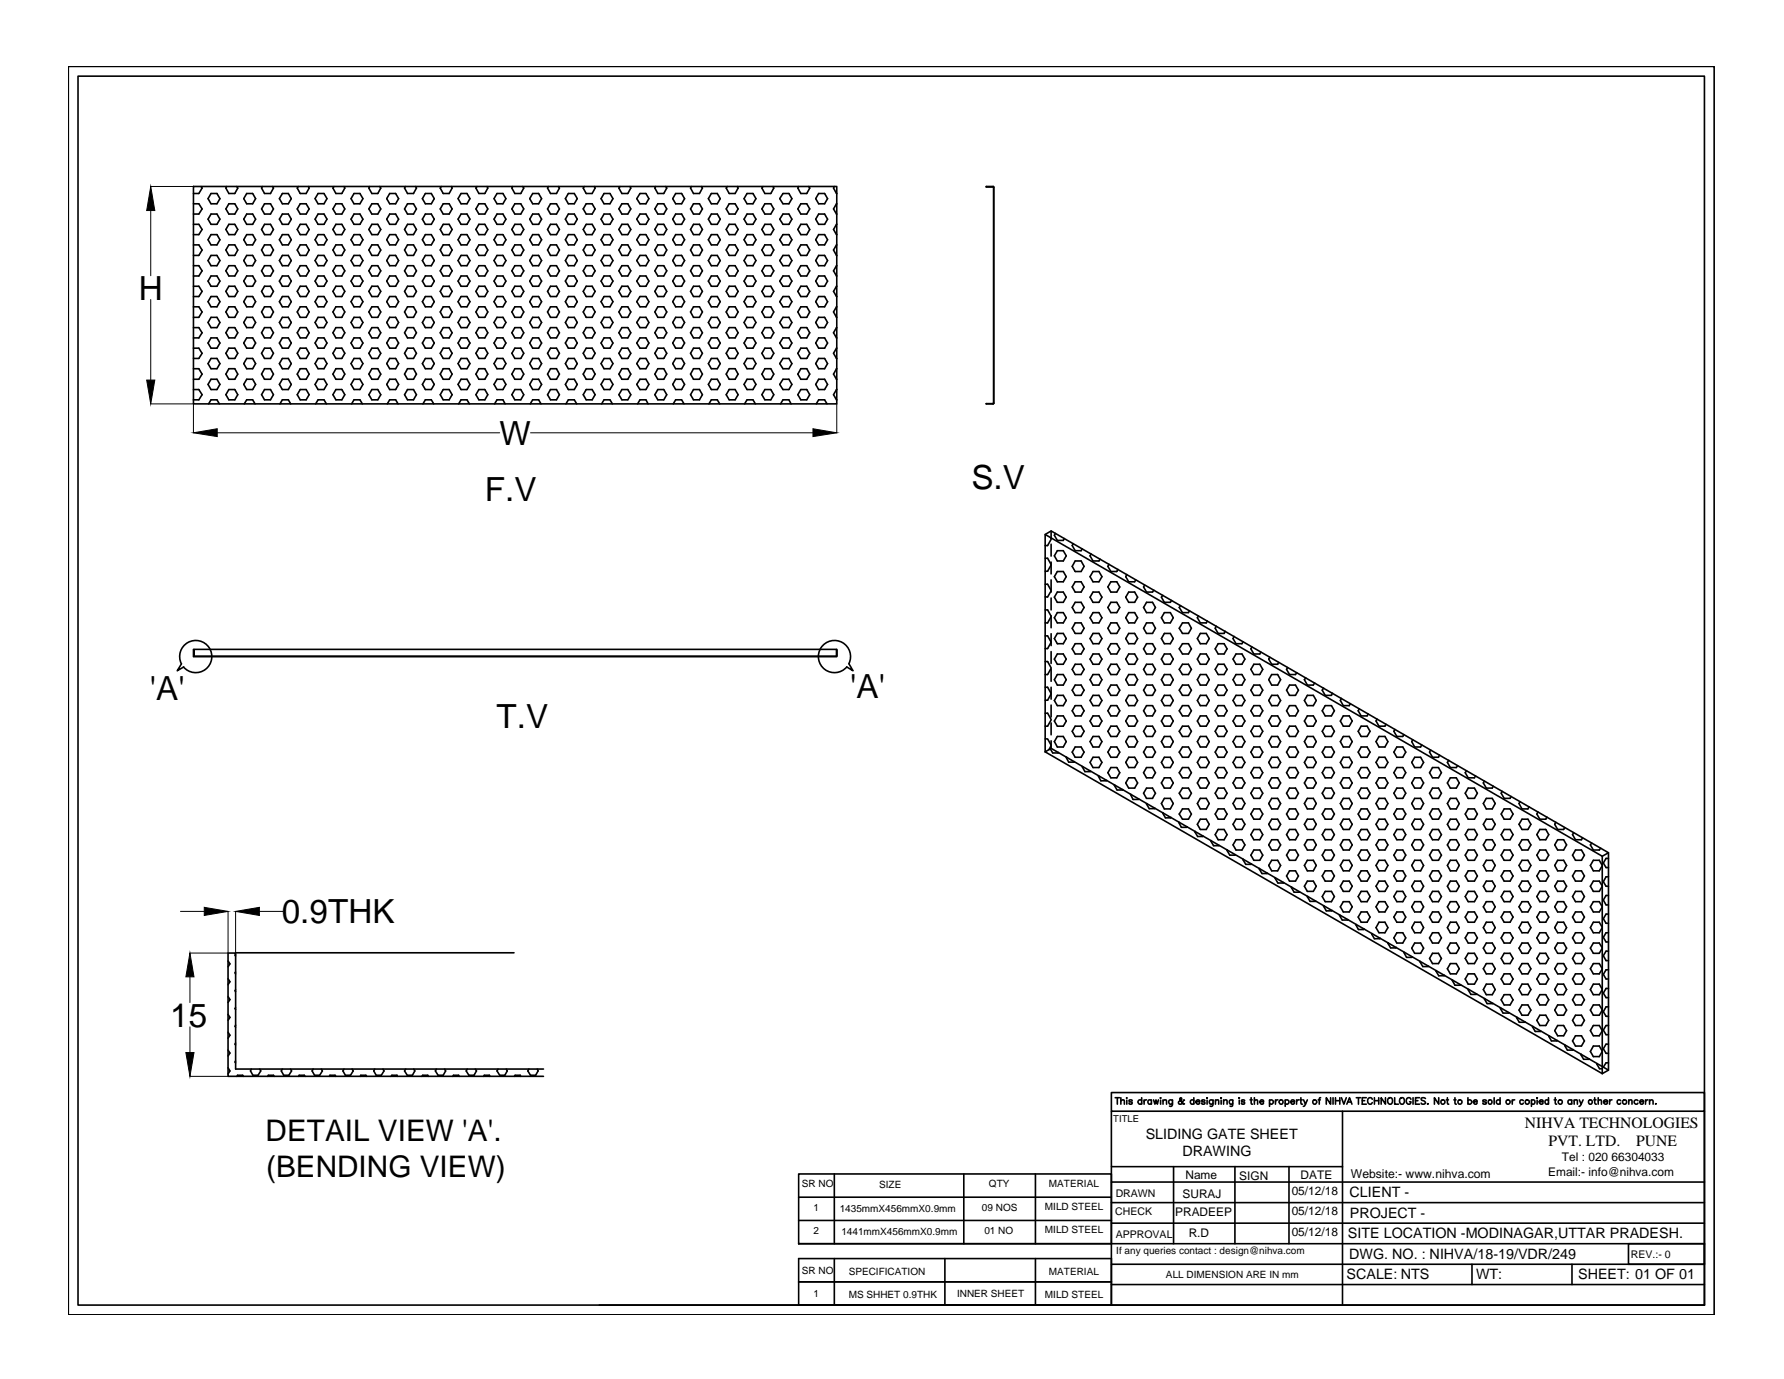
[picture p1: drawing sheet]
<svg xmlns="http://www.w3.org/2000/svg" width="279mm" height="216mm" viewBox="0 0 279 216" stroke-linecap="round" stroke-linejoin="round" font-family="sans-serif">
<defs><g id="words">
<g font-size="5.2">
<text x="21.7" y="46.9">H</text>
<text x="78.2" y="69.6">W</text>
<text x="152.1" y="76.6">S.V</text>
<text x="75.9" y="78.4">F.V</text>
<text x="23.5" y="109.6">'A'</text>
<text x="77.8" y="113.9">T.V</text>
<text x="133.2" y="109.2">'A'</text>
<text x="44.1" y="144.5">0.9THK</text>
<text x="26.7" y="160.7">15</text>
</g>
<g font-size="4.7">
<text x="41.6" y="178.6">DETAIL VIEW 'A'.</text>
<text x="41.7" y="184.3">(BENDING VIEW)</text>
</g>
<g font-size="2.5">
<text x="238.8" y="176.6">NIHVA TECHNOLOGIES</text>
<text x="242.5" y="179.4">PVT. LTD.</text>
<text x="256.2" y="179.4">PUNE</text>
</g>
<g font-size="2.2">
<text x="179.4" y="178.3">SLIDING GATE SHEET</text>
<text x="185.2" y="181">DRAWING</text>
<text x="211.4" y="187.5">CLIENT -</text>
<text x="211.4" y="190.7">PROJECT -</text>
<text x="211.1" y="193.8">SITE LOCATION -MODINAGAR,UTTAR PRADESH.</text>
<text x="211.3" y="197.1">DWG. NO. : NIHVA/18-19/VDR/249</text>
<text x="210.9" y="200.3">SCALE: NTS</text>
<text x="231.2" y="200.3">WT:</text>
<text x="247.2" y="200.3">SHEET: 01 OF 01</text>
</g>
<g font-size="1.9">
<text x="185.7" y="184.6">Name</text>
<text x="194.1" y="184.7">SIGN</text>
<text x="203.7" y="184.6">DATE</text>
<text x="211.6" y="184.4">Website:- www.nihva.com</text>
<text x="242.5" y="184.1">Email:- info@nihva.com</text>
<text x="244.6" y="181.8">Tel : 020 66304033</text>
<text x="184.1" y="190.4">PRADEEP</text>
<text x="185.2" y="187.6">SURAJ</text>
<text x="202.3" y="187">05/12/18</text>
<text x="202.3" y="190.2">05/12/18</text>
<text x="186.2" y="193.7">R.D</text>
<text x="202.3" y="193.4">05/12/18</text>
</g>
<g font-size="1.7">
<text x="174.7" y="190.2">CHECK</text>
<text x="174.7" y="187.4">DRAWN</text>
<text x="174.7" y="193.8">APPROVAL</text>
<text x="255.4" y="197">REV.:- 0</text>
</g>
<g font-size="1.6">
<text x="125.6" y="185.8">SR NO</text>
<text x="137.7" y="186">SIZE</text>
<text x="154.9" y="185.9">QTY</text>
<text x="164.3" y="185.9">MATERIAL</text>
<text x="127.4" y="189.6">1</text>
<text x="131.5" y="189.8">1435mmX456mmX0.9mm</text>
<text x="153.8" y="189.6">09 NOS</text>
<text x="163.6" y="189.5">MILD STEEL</text>
<text x="127.4" y="193.2">2</text>
<text x="131.8" y="193.3">1441mmX456mmX0.9mm</text>
<text x="154.2" y="193.2">01 NO</text>
<text x="163.6" y="193.1">MILD STEEL</text>
<text x="174.8" y="196.3">If any queries contact : design@nihva.com</text>
<text x="125.6" y="199.5">SR NO</text>
<text x="127.4" y="203">1</text>
<text x="132.9" y="199.6">SPECIFICATION</text>
<text x="132.9" y="203.2">MS SHHET 0.9THK</text>
<text x="149.9" y="203.1">INNER SHEET</text>
<text x="163.6" y="203.2">MILD STEEL</text>
<text x="164.3" y="199.5">MATERIAL</text>
<text x="182.6" y="200">ALL DIMENSION ARE IN mm</text>
</g>
<text font-size="1.5" x="174.4" y="175.7">TITLE</text>
</g></defs>
<!-- layer: 0 -->
<g fill="none" stroke="#000" stroke-width=".25">
<path d="M10.7 10.4h257.8v195.5h-257.8zM12.2 11.9h254.7v192.4h-254.7zM30.3 29.2h100.7v34h-100.7zM30.3 31.9h.8l.6 .8-.6 .8h-.8M30.3 35.1h.8l.6 .8-.6 .8h-.8M30.3 38.3h.8l.6 .8-.6 .9h-.8M31.5 29.2l.2 .2-.6 .9h-.8M33 30.3h1l.4 .8-.4 .8h-1l-.4-.8zM33 33.5h1l.4 .8-.4 .8h-1l-.4-.8zM33 36.7h1l.4 .8-.4 .8h-1l-.4-.8zM33 40h1l.4 .8-.4 .8h-1l-.4-.8zM35.5 29.2l-.1 .2 .4 .9h1l.4-.9-.1-.2"/>
<path d="M35.8 31.9h1l.4 .8-.4 .8h-1l-.4-.8zM35.8 35.1h1l.4 .8-.4 .8h-1l-.4-.8zM35.8 38.3h1l.4 .8-.4 .9h-1l-.4-.9zM38.6 30.3h1l.4 .8-.4 .8h-1l-.4-.8zM38.6 33.5h1l.4 .8-.4 .8h-1l-.4-.8zM38.6 36.7h1l.4 .8-.4 .8h-1l-.4-.8zM38.6 40h1l.4 .8-.4 .8h-1l-.4-.8zM41.1 29.2l-.1 .2 .4 .9h1l.4-.9-.1-.2M41.4 31.9h1l.4 .8-.4 .8h-1l-.4-.8zM41.4 35.1h1l.4 .8-.4 .8h-1l-.4-.8zM41.4 38.3h1l.4 .8-.4 .9h-1l-.4-.9zM44.2 30.3h1l.4 .8-.4 .8h-1l-.4-.8z"/>
<path d="M44.2 33.5h1l.4 .8-.4 .8h-1l-.4-.8zM44.2 36.7h1l.4 .8-.4 .8h-1l-.4-.8zM44.2 40h1l.4 .8-.4 .8h-1l-.4-.8zM46.7 29.2l-.1 .2 .4 .9h.9l.5-.9-.1-.2M47 31.9h.9l.5 .8-.5 .8h-.9l-.4-.8zM47 35.1h.9l.5 .8-.5 .8h-.9l-.4-.8zM47 38.3h.9l.5 .8-.5 .9h-.9l-.4-.9zM49.8 30.3h.9l.5 .8-.5 .8h-.9l-.5-.8zM49.8 33.5h.9l.5 .8-.5 .8h-.9l-.5-.8zM49.8 36.7h.9l.5 .8-.5 .8h-.9l-.5-.8zM49.8 40h.9l.5 .8-.5 .8h-.9l-.5-.8zM52.3 29.2l-.2 .2 .5 .9h.9l.5-.9-.1-.2"/>
<path d="M52.6 31.9h.9l.5 .8-.5 .8h-.9l-.5-.8zM52.6 35.1h.9l.5 .8-.5 .8h-.9l-.5-.8zM52.6 38.3h.9l.5 .8-.5 .9h-.9l-.5-.9zM55.4 30.3h1l.4 .8-.4 .8h-1l-.4-.8zM55.4 33.5h1l.4 .8-.4 .8h-1l-.4-.8zM55.4 36.7h1l.4 .8-.4 .8h-1l-.4-.8zM55.4 40h1l.4 .8-.4 .8h-1l-.4-.8zM57.9 29.2l-.1 .2 .4 .9h1l.4-.9-.1-.2M58.2 31.9h1l.4 .8-.4 .8h-1l-.4-.8zM58.2 35.1h1l.4 .8-.4 .8h-1l-.4-.8zM58.2 38.3h1l.4 .8-.4 .9h-1l-.4-.9zM61 30.3h1l.4 .8-.4 .8h-1l-.4-.8z"/>
<path d="M61 33.5h1l.4 .8-.4 .8h-1l-.4-.8zM61 36.7h1l.4 .8-.4 .8h-1l-.4-.8zM61 40h1l.4 .8-.4 .8h-1l-.4-.8zM63.5 29.2l-.1 .2 .4 .9h1l.4-.9-.1-.2M63.8 31.9h1l.4 .8-.4 .8h-1l-.4-.8zM63.8 35.1h1l.4 .8-.4 .8h-1l-.4-.8zM63.8 38.3h1l.4 .8-.4 .9h-1l-.4-.9zM66.6 30.3h.9l.5 .8-.5 .8h-.9l-.4-.8zM66.6 33.5h.9l.5 .8-.5 .8h-.9l-.4-.8zM66.6 36.7h.9l.5 .8-.5 .8h-.9l-.4-.8zM66.6 40h.9l.5 .8-.5 .8h-.9l-.4-.8zM69.1 29.2l-.2 .2 .5 .9h.9l.5-.9-.1-.2"/>
<path d="M69.4 31.9h.9l.5 .8-.5 .8h-.9l-.5-.8zM69.4 35.1h.9l.5 .8-.5 .8h-.9l-.5-.8zM69.4 38.3h.9l.5 .8-.5 .9h-.9l-.5-.9zM72.2 30.3h.9l.5 .8-.5 .8h-.9l-.5-.8zM72.2 33.5h.9l.5 .8-.5 .8h-.9l-.5-.8zM72.2 36.7h.9l.5 .8-.5 .8h-.9l-.5-.8zM72.2 40h.9l.5 .8-.5 .8h-.9l-.5-.8zM74.7 29.2l-.2 .2 .5 .9h.9l.5-.9-.1-.2M75 31.9h.9l.5 .8-.5 .8h-.9l-.5-.8zM75 35.1h.9l.5 .8-.5 .8h-.9l-.5-.8zM75 38.3h.9l.5 .8-.5 .9h-.9l-.5-.9zM77.8 30.3h1l.4 .8-.4 .8h-1l-.4-.8z"/>
<path d="M77.8 33.5h1l.4 .8-.4 .8h-1l-.4-.8zM77.8 36.7h1l.4 .8-.4 .8h-1l-.4-.8zM77.8 40h1l.4 .8-.4 .8h-1l-.4-.8zM80.3 29.2l-.1 .2 .4 .9h1l.4-.9-.1-.2M80.6 31.9h1l.4 .8-.4 .8h-1l-.4-.8zM80.6 35.1h1l.4 .8-.4 .8h-1l-.4-.8zM80.6 38.3h1l.4 .8-.4 .9h-1l-.4-.9zM83.4 30.3h1l.4 .8-.4 .8h-1l-.4-.8zM83.4 33.5h1l.4 .8-.4 .8h-1l-.4-.8zM83.4 36.7h1l.4 .8-.4 .8h-1l-.4-.8zM83.4 40h1l.4 .8-.4 .8h-1l-.4-.8zM85.9 29.2l-.1 .2 .4 .9h1l.4-.9-.2-.2"/>
<path d="M86.2 31.9h1l.4 .8-.4 .8h-1l-.4-.8zM86.2 35.1h1l.4 .8-.4 .8h-1l-.4-.8zM86.2 38.3h1l.4 .8-.4 .9h-1l-.4-.9zM89 30.3h.9l.5 .8-.5 .8h-.9l-.5-.8zM89 33.5h.9l.5 .8-.5 .8h-.9l-.5-.8zM89 36.7h.9l.5 .8-.5 .8h-.9l-.5-.8zM89 40h.9l.5 .8-.5 .8h-.9l-.5-.8zM91.5 29.2l-.2 .2 .5 .9h.9l.5-.9-.1-.2M91.8 31.9h.9l.5 .8-.5 .8h-.9l-.5-.8zM91.8 35.1h.9l.5 .8-.5 .8h-.9l-.5-.8zM91.8 38.3h.9l.5 .8-.5 .9h-.9l-.5-.9zM94.6 30.3h.9l.5 .8-.5 .8h-.9l-.5-.8z"/>
<path d="M94.6 33.5h.9l.5 .8-.5 .8h-.9l-.5-.8zM94.6 36.7h.9l.5 .8-.5 .8h-.9l-.5-.8zM94.6 40h.9l.5 .8-.5 .8h-.9l-.5-.8zM97.1 29.2l-.2 .2 .5 .9h.9l.5-.9-.1-.2M97.4 31.9h.9l.5 .8-.5 .8h-.9l-.5-.8zM97.4 35.1h.9l.5 .8-.5 .8h-.9l-.5-.8zM97.4 38.3h.9l.5 .8-.5 .9h-.9l-.5-.9zM100.2 30.3h1l.4 .8-.4 .8h-1l-.5-.8zM100.2 33.5h1l.4 .8-.4 .8h-1l-.5-.8zM100.2 36.7h1l.4 .8-.4 .8h-1l-.5-.8zM100.2 40h1l.4 .8-.4 .8h-1l-.5-.8zM102.7 29.2l-.1 .2 .4 .9h1l.4-.9-.1-.2"/>
<path d="M103 31.9h1l.4 .8-.4 .8h-1l-.4-.8zM103 35.1h1l.4 .8-.4 .8h-1l-.4-.8zM103 38.3h1l.4 .8-.4 .9h-1l-.4-.9zM105.8 30.3h1l.4 .8-.4 .8h-1l-.4-.8zM105.8 33.5h1l.4 .8-.4 .8h-1l-.4-.8zM105.8 36.7h1l.4 .8-.4 .8h-1l-.4-.8zM105.8 40h1l.4 .8-.4 .8h-1l-.4-.8zM108.3 29.2l-.2 .2 .5 .9h.9l.5-.9-.2-.2M108.6 31.9h.9l.5 .8-.5 .8h-.9l-.5-.8zM108.6 35.1h.9l.5 .8-.5 .8h-.9l-.5-.8zM108.6 38.3h.9l.5 .8-.5 .9h-.9l-.5-.9zM111.4 30.3h.9l.5 .8-.5 .8h-.9l-.5-.8z"/>
<path d="M111.4 33.5h.9l.5 .8-.5 .8h-.9l-.5-.8zM111.4 36.7h.9l.5 .8-.5 .8h-.9l-.5-.8zM111.4 40h.9l.5 .8-.5 .8h-.9l-.5-.8zM113.9 29.2l-.2 .2 .5 .9h.9l.5-.9-.1-.2M114.2 31.9h.9l.5 .8-.5 .8h-.9l-.5-.8zM114.2 35.1h.9l.5 .8-.5 .8h-.9l-.5-.8zM114.2 38.3h.9l.5 .8-.5 .9h-.9l-.5-.9zM117 30.3h.9l.5 .8-.5 .8h-.9l-.5-.8zM117 33.5h.9l.5 .8-.5 .8h-.9l-.5-.8zM117 36.7h.9l.5 .8-.5 .8h-.9l-.5-.8zM117 40h.9l.5 .8-.5 .8h-.9l-.5-.8zM119.5 29.2l-.2 .2 .5 .9h.9l.5-.9-.1-.2"/>
<path d="M119.8 31.9h.9l.5 .8-.5 .8h-.9l-.5-.8zM119.8 35.1h.9l.5 .8-.5 .8h-.9l-.5-.8zM119.8 38.3h.9l.5 .8-.5 .9h-.9l-.5-.9zM122.6 30.3h1l.4 .8-.4 .8h-1l-.5-.8zM122.6 33.5h1l.4 .8-.4 .8h-1l-.5-.8zM122.6 36.7h1l.4 .8-.4 .8h-1l-.5-.8zM122.6 40h1l.4 .8-.4 .8h-1l-.5-.8zM125.1 29.2l-.1 .2 .4 .9h1l.4-.9-.2-.2M125.4 31.9h1l.4 .8-.4 .8h-1l-.4-.8zM125.4 35.1h1l.4 .8-.4 .8h-1l-.4-.8zM125.4 38.3h1l.4 .8-.4 .9h-1l-.4-.9zM128.2 30.3h.9l.5 .8-.5 .8h-.9l-.5-.8z"/>
<path d="M128.2 33.5h.9l.5 .8-.5 .8h-.9l-.5-.8zM128.2 36.7h.9l.5 .8-.5 .8h-.9l-.5-.8zM128.2 40h.9l.5 .8-.5 .8h-.9l-.5-.8zM130.7 29.2l-.2 .2 .5 .9M131 31.9l-.5 .8 .5 .8M131 35.1l-.5 .8 .5 .8M131 38.3l-.5 .8 .5 .9M155.5 29.2l.1 .1M155.5 29.3h-1v-.1h1l.1 .1M155.6 29.4v33.7M155.6 29.3v33.8M30.3 41.6h.8l.6 .8-.6 .8h-.8"/>
<path d="M30.3 44.8h.8l.6 .8-.6 .8h-.8M30.3 48h.8l.6 .8-.6 .9h-.8M30.3 51.3h.8l.6 .8-.6 .8h-.8M30.3 54.5h.8l.6 .8-.6 .8h-.8M30.3 57.7h.8l.6 .9-.6 .8h-.8M33 43.2h1l.4 .8-.4 .8h-1l-.4-.8zM33 46.4h1l.4 .8-.4 .8h-1l-.4-.8zM33 49.7h1l.4 .8-.4 .8h-1l-.4-.8zM33 52.9h1l.4 .8-.4 .8h-1l-.4-.8zM33 56.1h1l.4 .8-.4 .8h-1l-.4-.8zM33 59.4h1l.4 .8-.4 .8h-1l-.4-.8zM35.8 41.6h1l.4 .8-.4 .8h-1l-.4-.8z"/>
<path d="M35.8 44.8h1l.4 .8-.4 .8h-1l-.4-.8zM35.8 48h1l.4 .8-.4 .9h-1l-.4-.9zM35.8 51.3h1l.4 .8-.4 .8h-1l-.4-.8zM35.8 54.5h1l.4 .8-.4 .8h-1l-.4-.8zM35.8 57.7h1l.4 .9-.4 .8h-1l-.4-.8zM38.6 43.2h1l.4 .8-.4 .8h-1l-.4-.8zM38.6 46.4h1l.4 .8-.4 .8h-1l-.4-.8zM38.6 49.7h1l.4 .8-.4 .8h-1l-.4-.8zM38.6 52.9h1l.4 .8-.4 .8h-1l-.4-.8zM38.6 56.1h1l.4 .8-.4 .8h-1l-.4-.8zM38.6 59.4h1l.4 .8-.4 .8h-1l-.4-.8zM41.4 41.6h1l.4 .8-.4 .8h-1l-.4-.8z"/>
<path d="M41.4 44.8h1l.4 .8-.4 .8h-1l-.4-.8zM41.4 48h1l.4 .8-.4 .9h-1l-.4-.9zM41.4 51.3h1l.4 .8-.4 .8h-1l-.4-.8zM41.4 54.5h1l.4 .8-.4 .8h-1l-.4-.8zM41.4 57.7h1l.4 .9-.4 .8h-1l-.4-.8zM44.2 43.2h1l.4 .8-.4 .8h-1l-.4-.8zM44.2 46.4h1l.4 .8-.4 .8h-1l-.4-.8zM44.2 49.7h1l.4 .8-.4 .8h-1l-.4-.8zM44.2 52.9h1l.4 .8-.4 .8h-1l-.4-.8zM44.2 56.1h1l.4 .8-.4 .8h-1l-.4-.8zM44.2 59.4h1l.4 .8-.4 .8h-1l-.4-.8zM47 41.6h.9l.5 .8-.5 .8h-.9l-.4-.8z"/>
<path d="M47 44.8h.9l.5 .8-.5 .8h-.9l-.4-.8zM47 48h.9l.5 .8-.5 .9h-.9l-.4-.9zM47 51.3h.9l.5 .8-.5 .8h-.9l-.4-.8zM47 54.5h.9l.5 .8-.5 .8h-.9l-.4-.8zM47 57.7h.9l.5 .9-.5 .8h-.9l-.4-.8zM49.8 43.2h.9l.5 .8-.5 .8h-.9l-.5-.8zM49.8 46.4h.9l.5 .8-.5 .8h-.9l-.5-.8zM49.8 49.7h.9l.5 .8-.5 .8h-.9l-.5-.8zM49.8 52.9h.9l.5 .8-.5 .8h-.9l-.5-.8zM49.8 56.1h.9l.5 .8-.5 .8h-.9l-.5-.8zM49.8 59.4h.9l.5 .8-.5 .8h-.9l-.5-.8zM52.6 41.6h.9l.5 .8-.5 .8h-.9l-.5-.8z"/>
<path d="M52.6 44.8h.9l.5 .8-.5 .8h-.9l-.5-.8zM52.6 48h.9l.5 .8-.5 .9h-.9l-.5-.9zM52.6 51.3h.9l.5 .8-.5 .8h-.9l-.5-.8zM52.6 54.5h.9l.5 .8-.5 .8h-.9l-.5-.8zM52.6 57.7h.9l.5 .9-.5 .8h-.9l-.5-.8zM55.4 43.2h1l.4 .8-.4 .8h-1l-.4-.8zM55.4 46.4h1l.4 .8-.4 .8h-1l-.4-.8zM55.4 49.7h1l.4 .8-.4 .8h-1l-.4-.8zM55.4 52.9h1l.4 .8-.4 .8h-1l-.4-.8zM55.4 56.1h1l.4 .8-.4 .8h-1l-.4-.8zM55.4 59.4h1l.4 .8-.4 .8h-1l-.4-.8zM58.2 41.6h1l.4 .8-.4 .8h-1l-.4-.8z"/>
<path d="M58.2 44.8h1l.4 .8-.4 .8h-1l-.4-.8zM58.2 48h1l.4 .8-.4 .9h-1l-.4-.9zM58.2 51.3h1l.4 .8-.4 .8h-1l-.4-.8zM58.2 54.5h1l.4 .8-.4 .8h-1l-.4-.8zM58.2 57.7h1l.4 .9-.4 .8h-1l-.4-.8zM61 43.2h1l.4 .8-.4 .8h-1l-.4-.8zM61 46.4h1l.4 .8-.4 .8h-1l-.4-.8zM61 49.7h1l.4 .8-.4 .8h-1l-.4-.8zM61 52.9h1l.4 .8-.4 .8h-1l-.4-.8zM61 56.1h1l.4 .8-.4 .8h-1l-.4-.8zM61 59.4h1l.4 .8-.4 .8h-1l-.4-.8zM63.8 41.6h1l.4 .8-.4 .8h-1l-.4-.8z"/>
<path d="M63.8 44.8h1l.4 .8-.4 .8h-1l-.4-.8zM63.8 48h1l.4 .8-.4 .9h-1l-.4-.9zM63.8 51.3h1l.4 .8-.4 .8h-1l-.4-.8zM63.8 54.5h1l.4 .8-.4 .8h-1l-.4-.8zM63.8 57.7h1l.4 .9-.4 .8h-1l-.4-.8zM66.6 43.2h.9l.5 .8-.5 .8h-.9l-.4-.8zM66.6 46.4h.9l.5 .8-.5 .8h-.9l-.4-.8zM66.6 49.7h.9l.5 .8-.5 .8h-.9l-.4-.8zM66.6 52.9h.9l.5 .8-.5 .8h-.9l-.4-.8zM66.6 56.1h.9l.5 .8-.5 .8h-.9l-.4-.8zM66.6 59.4h.9l.5 .8-.5 .8h-.9l-.4-.8zM69.4 41.6h.9l.5 .8-.5 .8h-.9l-.5-.8z"/>
<path d="M69.4 44.8h.9l.5 .8-.5 .8h-.9l-.5-.8zM69.4 48h.9l.5 .8-.5 .9h-.9l-.5-.9zM69.4 51.3h.9l.5 .8-.5 .8h-.9l-.5-.8zM69.4 54.5h.9l.5 .8-.5 .8h-.9l-.5-.8zM69.4 57.7h.9l.5 .9-.5 .8h-.9l-.5-.8zM72.2 43.2h.9l.5 .8-.5 .8h-.9l-.5-.8zM72.2 46.4h.9l.5 .8-.5 .8h-.9l-.5-.8zM72.2 49.7h.9l.5 .8-.5 .8h-.9l-.5-.8zM72.2 52.9h.9l.5 .8-.5 .8h-.9l-.5-.8zM72.2 56.1h.9l.5 .8-.5 .8h-.9l-.5-.8zM72.2 59.4h.9l.5 .8-.5 .8h-.9l-.5-.8zM75 41.6h.9l.5 .8-.5 .8h-.9l-.5-.8z"/>
<path d="M75 44.8h.9l.5 .8-.5 .8h-.9l-.5-.8zM75 48h.9l.5 .8-.5 .9h-.9l-.5-.9zM75 51.3h.9l.5 .8-.5 .8h-.9l-.5-.8zM75 54.5h.9l.5 .8-.5 .8h-.9l-.5-.8zM75 57.7h.9l.5 .9-.5 .8h-.9l-.5-.8zM77.8 43.2h1l.4 .8-.4 .8h-1l-.4-.8zM77.8 46.4h1l.4 .8-.4 .8h-1l-.4-.8zM77.8 49.7h1l.4 .8-.4 .8h-1l-.4-.8zM77.8 52.9h1l.4 .8-.4 .8h-1l-.4-.8zM77.8 56.1h1l.4 .8-.4 .8h-1l-.4-.8zM77.8 59.4h1l.4 .8-.4 .8h-1l-.4-.8zM80.6 41.6h1l.4 .8-.4 .8h-1l-.4-.8z"/>
<path d="M80.6 44.8h1l.4 .8-.4 .8h-1l-.4-.8zM80.6 48h1l.4 .8-.4 .9h-1l-.4-.9zM80.6 51.3h1l.4 .8-.4 .8h-1l-.4-.8zM80.6 54.5h1l.4 .8-.4 .8h-1l-.4-.8zM80.6 57.7h1l.4 .9-.4 .8h-1l-.4-.8zM83.4 43.2h1l.4 .8-.4 .8h-1l-.4-.8zM83.4 46.4h1l.4 .8-.4 .8h-1l-.4-.8zM83.4 49.7h1l.4 .8-.4 .8h-1l-.4-.8zM83.4 52.9h1l.4 .8-.4 .8h-1l-.4-.8zM83.4 56.1h1l.4 .8-.4 .8h-1l-.4-.8zM83.4 59.4h1l.4 .8-.4 .8h-1l-.4-.8zM86.2 41.6h1l.4 .8-.4 .8h-1l-.4-.8z"/>
<path d="M86.2 44.8h1l.4 .8-.4 .8h-1l-.4-.8zM86.2 48h1l.4 .8-.4 .9h-1l-.4-.9zM86.2 51.3h1l.4 .8-.4 .8h-1l-.4-.8zM86.2 54.5h1l.4 .8-.4 .8h-1l-.4-.8zM86.2 57.7h1l.4 .9-.4 .8h-1l-.4-.8zM89 43.2h.9l.5 .8-.5 .8h-.9l-.5-.8zM89 46.4h.9l.5 .8-.5 .8h-.9l-.5-.8zM89 49.7h.9l.5 .8-.5 .8h-.9l-.5-.8zM89 52.9h.9l.5 .8-.5 .8h-.9l-.5-.8zM89 56.1h.9l.5 .8-.5 .8h-.9l-.5-.8zM89 59.4h.9l.5 .8-.5 .8h-.9l-.5-.8zM91.8 41.6h.9l.5 .8-.5 .8h-.9l-.5-.8z"/>
<path d="M91.8 44.8h.9l.5 .8-.5 .8h-.9l-.5-.8zM91.8 48h.9l.5 .8-.5 .9h-.9l-.5-.9zM91.8 51.3h.9l.5 .8-.5 .8h-.9l-.5-.8zM91.8 54.5h.9l.5 .8-.5 .8h-.9l-.5-.8zM91.8 57.7h.9l.5 .9-.5 .8h-.9l-.5-.8zM94.6 43.2h.9l.5 .8-.5 .8h-.9l-.5-.8zM94.6 46.4h.9l.5 .8-.5 .8h-.9l-.5-.8zM94.6 49.7h.9l.5 .8-.5 .8h-.9l-.5-.8zM94.6 52.9h.9l.5 .8-.5 .8h-.9l-.5-.8zM94.6 56.1h.9l.5 .8-.5 .8h-.9l-.5-.8zM94.6 59.4h.9l.5 .8-.5 .8h-.9l-.5-.8zM97.4 41.6h.9l.5 .8-.5 .8h-.9l-.5-.8z"/>
<path d="M97.4 44.8h.9l.5 .8-.5 .8h-.9l-.5-.8zM97.4 48h.9l.5 .8-.5 .9h-.9l-.5-.9zM97.4 51.3h.9l.5 .8-.5 .8h-.9l-.5-.8zM97.4 54.5h.9l.5 .8-.5 .8h-.9l-.5-.8zM97.4 57.7h.9l.5 .9-.5 .8h-.9l-.5-.8zM100.2 43.2h1l.4 .8-.4 .8h-1l-.5-.8zM100.2 46.4h1l.4 .8-.4 .8h-1l-.5-.8zM100.2 49.7h1l.4 .8-.4 .8h-1l-.5-.8zM100.2 52.9h1l.4 .8-.4 .8h-1l-.5-.8zM100.2 56.1h1l.4 .8-.4 .8h-1l-.5-.8zM100.2 59.4h1l.4 .8-.4 .8h-1l-.5-.8zM103 41.6h1l.4 .8-.4 .8h-1l-.4-.8z"/>
<path d="M103 44.8h1l.4 .8-.4 .8h-1l-.4-.8zM103 48h1l.4 .8-.4 .9h-1l-.4-.9zM103 51.3h1l.4 .8-.4 .8h-1l-.4-.8zM103 54.5h1l.4 .8-.4 .8h-1l-.4-.8zM103 57.7h1l.4 .9-.4 .8h-1l-.4-.8zM105.8 43.2h1l.4 .8-.4 .8h-1l-.4-.8zM105.8 46.4h1l.4 .8-.4 .8h-1l-.4-.8zM105.8 49.7h1l.4 .8-.4 .8h-1l-.4-.8zM105.8 52.9h1l.4 .8-.4 .8h-1l-.4-.8zM105.8 56.1h1l.4 .8-.4 .8h-1l-.4-.8zM105.8 59.4h1l.4 .8-.4 .8h-1l-.4-.8zM108.6 41.6h.9l.5 .8-.5 .8h-.9l-.5-.8z"/>
<path d="M108.6 44.8h.9l.5 .8-.5 .8h-.9l-.5-.8zM108.6 48h.9l.5 .8-.5 .9h-.9l-.5-.9zM108.6 51.3h.9l.5 .8-.5 .8h-.9l-.5-.8zM108.6 54.5h.9l.5 .8-.5 .8h-.9l-.5-.8zM108.6 57.7h.9l.5 .9-.5 .8h-.9l-.5-.8zM111.4 43.2h.9l.5 .8-.5 .8h-.9l-.5-.8zM111.4 46.4h.9l.5 .8-.5 .8h-.9l-.5-.8zM111.4 49.7h.9l.5 .8-.5 .8h-.9l-.5-.8zM111.4 52.9h.9l.5 .8-.5 .8h-.9l-.5-.8zM111.4 56.1h.9l.5 .8-.5 .8h-.9l-.5-.8zM111.4 59.4h.9l.5 .8-.5 .8h-.9l-.5-.8zM114.2 41.6h.9l.5 .8-.5 .8h-.9l-.5-.8z"/>
<path d="M114.2 44.8h.9l.5 .8-.5 .8h-.9l-.5-.8zM114.2 48h.9l.5 .8-.5 .9h-.9l-.5-.9zM114.2 51.3h.9l.5 .8-.5 .8h-.9l-.5-.8zM114.2 54.5h.9l.5 .8-.5 .8h-.9l-.5-.8zM114.2 57.7h.9l.5 .9-.5 .8h-.9l-.5-.8zM117 43.2h.9l.5 .8-.5 .8h-.9l-.5-.8zM117 46.4h.9l.5 .8-.5 .8h-.9l-.5-.8zM117 49.7h.9l.5 .8-.5 .8h-.9l-.5-.8zM117 52.9h.9l.5 .8-.5 .8h-.9l-.5-.8zM117 56.1h.9l.5 .8-.5 .8h-.9l-.5-.8zM117 59.4h.9l.5 .8-.5 .8h-.9l-.5-.8zM119.8 41.6h.9l.5 .8-.5 .8h-.9l-.5-.8z"/>
<path d="M119.8 44.8h.9l.5 .8-.5 .8h-.9l-.5-.8zM119.8 48h.9l.5 .8-.5 .9h-.9l-.5-.9zM119.8 51.3h.9l.5 .8-.5 .8h-.9l-.5-.8zM119.8 54.5h.9l.5 .8-.5 .8h-.9l-.5-.8zM119.8 57.7h.9l.5 .9-.5 .8h-.9l-.5-.8zM122.6 43.2h1l.4 .8-.4 .8h-1l-.5-.8zM122.6 46.4h1l.4 .8-.4 .8h-1l-.5-.8zM122.6 49.7h1l.4 .8-.4 .8h-1l-.5-.8zM122.6 52.9h1l.4 .8-.4 .8h-1l-.5-.8zM122.6 56.1h1l.4 .8-.4 .8h-1l-.5-.8zM122.6 59.4h1l.4 .8-.4 .8h-1l-.5-.8zM125.4 41.6h1l.4 .8-.4 .8h-1l-.4-.8z"/>
<path d="M125.4 44.8h1l.4 .8-.4 .8h-1l-.4-.8zM125.4 48h1l.4 .8-.4 .9h-1l-.4-.9zM125.4 51.3h1l.4 .8-.4 .8h-1l-.4-.8zM125.4 54.5h1l.4 .8-.4 .8h-1l-.4-.8zM125.4 57.7h1l.4 .9-.4 .8h-1l-.4-.8zM128.2 43.2h.9l.5 .8-.5 .8h-.9l-.5-.8zM128.2 46.4h.9l.5 .8-.5 .8h-.9l-.5-.8zM128.2 49.7h.9l.5 .8-.5 .8h-.9l-.5-.8zM128.2 52.9h.9l.5 .8-.5 .8h-.9l-.5-.8zM128.2 56.1h.9l.5 .8-.5 .8h-.9l-.5-.8zM128.2 59.4h.9l.5 .8-.5 .8h-.9l-.5-.8zM131 41.6l-.5 .8 .5 .8"/>
<path d="M131 44.8l-.5 .8 .5 .8M131 48l-.5 .8 .5 .9M131 51.3l-.5 .8 .5 .8M131 54.5l-.5 .8 .5 .8M131 57.7l-.5 .9 .5 .8M30.3 61h.8l.6 .8-.6 .8h-.8M32.7 63.2l.3-.6h1l.4 .6M35.8 61h1l.4 .8-.4 .8h-1l-.4-.8zM38.3 63.2l.3-.6h1l.3 .6M41.4 61h1l.4 .8-.4 .8h-1l-.4-.8zM43.8 63.2l.4-.6h1l.3 .6M47 61h.9l.5 .8-.5 .8h-.9l-.4-.8z"/>
<path d="M49.4 63.2l.4-.6h.9l.4 .6M52.6 61h.9l.5 .8-.5 .8h-.9l-.5-.8zM55.1 63.2l.3-.6h1l.4 .6M58.2 61h1l.4 .8-.4 .8h-1l-.4-.8zM60.6 63.2l.4-.6h1l.3 .6M63.8 61h1l.4 .8-.4 .8h-1l-.4-.8zM66.2 63.2l.4-.6h.9l.4 .6M69.4 61h.9l.5 .8-.5 .8h-.9l-.5-.8zM71.8 63.2l.4-.6h.9l.4 .6M75 61h.9l.5 .8-.5 .8h-.9l-.5-.8zM77.5 63.2l.3-.6h1l.3 .6M80.6 61h1l.4 .8-.4 .8h-1l-.4-.8z"/>
<path d="M83 63.2l.4-.6h1l.3 .6M86.2 61h1l.4 .8-.4 .8h-1l-.4-.8zM88.6 63.2l.4-.6h.9l.4 .6M91.8 61h.9l.5 .8-.5 .8h-.9l-.5-.8zM94.2 63.2l.4-.6h.9l.4 .6M97.4 61h.9l.5 .8-.5 .8h-.9l-.5-.8zM99.9 63.2l.3-.6h1l.3 .6M103 61h1l.4 .8-.4 .8h-1l-.4-.8zM105.4 63.2l.4-.6h1l.3 .6M108.6 61h.9l.5 .8-.5 .8h-.9l-.5-.8zM111 63.2l.4-.6h.9l.4 .6M114.2 61h.9l.5 .8-.5 .8h-.9l-.5-.8z"/>
<path d="M116.6 63.2l.4-.6h.9l.4 .6M119.8 61h.9l.5 .8-.5 .8h-.9l-.5-.8zM122.2 63.2l.4-.6h1l.3 .6M125.4 61h1l.4 .8-.4 .8h-1l-.4-.8zM127.8 63.2l.4-.6h.9l.4 .6M131 61l-.5 .8 .5 .8M155.6 63.1l-.1 .1M155.6 63.1l-.1 .1h-1h1M163.7 83.7l.9-.6 87.3 50.4-1 .6M163.7 87.4h.4l.5 1M163.7 91.5h.4l.5 .9M163.7 95.5h.4l.5 1"/>
<path d="M163.7 99.6h.4l.5 .9M164.5 84.2l.1 .2M164.6 96.5l-.5 1h-.4M164.6 84.4l-.5 1h-.4M164.6 88.5l-.5 .9h-.4M164.6 92.5l-.5 1h-.4M164.6 83.1v1.2M164.6 85.2v1.9M164.6 88v1.9M164.6 90.8v1.9M164.6 93.6v1.9M164.6 96.4v1.9"/>
<path d="M164.6 99.2v1.9M165.3 83.5l-.2 .3 .5 .8h.9l.2-.3M165.6 86.2h.9l.5 .8-.5 .8h-.9l-.5-.8zM165.6 89.5h.9l.5 .8-.5 .8h-.9l-.5-.8zM165.6 92.7h.9l.5 .8-.5 .8h-.9l-.5-.8zM165.6 95.9h.9l.5 .8-.5 .8h-.9l-.5-.8zM165.6 99.2h.9l.5 .8-.5 .8h-.9l-.5-.8zM168.1 85.1l-.2 .3 .5 .8h.9l.2-.3M168.4 87.8h.9l.5 .9-.5 .8h-.9l-.5-.8zM168.4 91.1h.9l.5 .8-.5 .8h-.9l-.5-.8zM168.4 94.3h.9l.5 .8-.5 .8h-.9l-.5-.8zM168.4 97.5h.9l.5 .9-.5 .8h-.9l-.5-.8z"/>
<path d="M170.9 86.7l-.2 .3 .5 .8h.9l.2-.3M171.2 89.5h.9l.5 .8-.5 .8h-.9l-.5-.8zM171.2 92.7h.9l.5 .8-.5 .8h-.9l-.5-.8zM171.2 95.9h.9l.5 .8-.5 .8h-.9l-.5-.8zM171.2 99.2h.9l.5 .8-.5 .8h-.9l-.5-.8zM173.7 88.3l-.2 .4 .5 .8h.9l.2-.4M174 91.1h.9l.5 .8-.5 .8h-.9l-.5-.8zM174 94.3h.9l.5 .8-.5 .8h-.9l-.5-.8zM174 97.5h.9l.5 .9-.5 .8h-.9l-.5-.8zM176.5 89.9l-.2 .4 .5 .8h.9l.2-.3M176.8 92.7h.9l.5 .8-.5 .8h-.9l-.5-.8zM176.8 95.9h.9l.5 .8-.5 .8h-.9l-.5-.8z"/>
<path d="M176.8 99.2h.9l.5 .8-.5 .8h-.9l-.5-.8zM179.3 91.6l-.2 .3 .5 .8h.9l.2-.3M179.6 94.3h.9l.5 .8-.5 .8h-.9l-.5-.8zM179.6 97.5h.9l.5 .9-.5 .8h-.9l-.5-.8zM182.1 93.2l-.2 .3 .5 .8h.9l.2-.3M182.4 95.9h.9l.5 .8-.5 .8h-.9l-.5-.8zM182.4 99.2h.9l.5 .8-.5 .8h-.9l-.5-.8zM184.9 94.8l-.2 .3 .5 .8h.9l.2-.3M185.2 97.5h.9l.5 .9-.5 .8h-.9l-.5-.8zM187.7 96.4l-.2 .3 .5 .8h.9l.2-.3M188 99.2h.9l.5 .8-.5 .8h-.9l-.5-.8zM190.5 98l-.2 .4 .5 .8h.9l.2-.4"/>
<path d="M193.3 99.6l-.2 .4 .5 .8h.9l.2-.3M28.4 103.9a2.52 2.52 0 0 1 2.2-3.6 2.52 2.52 0 0 1 2.4 3.5 2.52 2.52 0 0 1-4.3 .6M28.4 103.9l-.6 1.1 1-.6M30.3 101.7h.1v1h100.6v-1v1.1h-100.7zM30.4 101.7h100.6M128.9 101a2.52 2.52 0 0 1 3.3-.2 2.52 2.52 0 0 1 .7 3.1l.7 1.1-1-.6a2.52 2.52 0 0 1-3.6 .2 2.52 2.52 0 0 1-.1-3.6zM163.7 115.7h.4l.5 1M163.7 117.7v-34l87.2 50.4v34M163.7 103.6h.4l.5 .9M163.7 107.6h.4l.5 1M163.7 111.7h.4l.5 .9M163.7 117.7l87.2 50.4"/>
<path d="M164.5 117.2l.4 .7h.8l.1-.1M164.6 116v1.2l-.9 .5M164.6 104.6l-.5 1h-.4M164.6 112.7l-.5 1h-.4M164.6 100.6l-.5 .9h-.4M164.6 108.7l-.5 .9h-.4M164.6 116.7l-.3 .7M164.6 102v1.9M164.6 104.8v1.9M164.6 107.6v1.9M164.6 110.4v1.9M164.6 113.2v1.8"/>
<path d="M164.6 117.2l87.3 50.3M165.6 102.4h.9l.5 .8-.5 .8h-.9l-.5-.8zM165.6 105.6h.9l.5 .8-.5 .9h-.9l-.5-.9zM165.6 108.9h.9l.5 .8-.5 .8h-.9l-.5-.8zM165.6 112.1h.9l.5 .8-.5 .8h-.9l-.5-.8zM165.6 115.3h.9l.5 .8-.5 .9h-.9l-.5-.9zM167 118.5l.4 .8h.8l.1-.1M168.4 100.8h.9l.5 .8-.5 .8h-.9l-.5-.8zM168.4 104h.9l.5 .8-.5 .8h-.9l-.5-.8zM168.4 107.3h.9l.5 .8-.5 .8h-.9l-.5-.8zM168.4 110.5h.9l.5 .8-.5 .8h-.9l-.5-.8zM168.4 113.7h.9l.5 .8-.5 .8h-.9l-.5-.8z"/>
<path d="M168.4 117h.9l.5 .8-.5 .8h-.9l-.5-.8zM171.2 102.4h.9l.5 .8-.5 .8h-.9l-.5-.8zM171.2 105.6h.9l.5 .8-.5 .9h-.9l-.5-.9zM171.2 108.9h.9l.5 .8-.5 .8h-.9l-.5-.8zM171.2 112.1h.9l.5 .8-.5 .8h-.9l-.5-.8zM171.2 115.3h.9l.5 .8-.5 .9h-.9l-.5-.9zM171.2 118.6h.9l.5 .8-.5 .8h-.9l-.5-.8zM174 100.8h.9l.5 .8-.5 .8h-.9l-.5-.8zM174 104h.9l.5 .8-.5 .8h-.9l-.5-.8zM174 107.3h.9l.5 .8-.5 .8h-.9l-.5-.8zM174 110.5h.9l.5 .8-.5 .8h-.9l-.5-.8zM174 113.7h.9l.5 .8-.5 .8h-.9l-.5-.8z"/>
<path d="M174 117h.9l.5 .8-.5 .8h-.9l-.5-.8zM176.8 102.4h.9l.5 .8-.5 .8h-.9l-.5-.8zM176.8 105.6h.9l.5 .8-.5 .9h-.9l-.5-.9zM176.8 108.9h.9l.5 .8-.5 .8h-.9l-.5-.8zM176.8 112.1h.9l.5 .8-.5 .8h-.9l-.5-.8zM176.8 115.3h.9l.5 .8-.5 .9h-.9l-.5-.9zM176.8 118.6h.9l.5 .8-.5 .8h-.9l-.5-.8zM179.6 100.8h.9l.5 .8-.5 .8h-.9l-.5-.8zM179.6 104h.9l.5 .8-.5 .8h-.9l-.5-.8zM179.6 107.3h.9l.5 .8-.5 .8h-.9l-.5-.8zM179.6 110.5h.9l.5 .8-.5 .8h-.9l-.5-.8zM179.6 113.7h.9l.5 .8-.5 .8h-.9l-.5-.8z"/>
<path d="M179.6 117h.9l.5 .8-.5 .8h-.9l-.5-.8zM182.4 102.4h.9l.5 .8-.5 .8h-.9l-.5-.8zM182.4 105.6h.9l.5 .8-.5 .9h-.9l-.5-.9zM182.4 108.9h.9l.5 .8-.5 .8h-.9l-.5-.8zM182.4 112.1h.9l.5 .8-.5 .8h-.9l-.5-.8zM182.4 115.3h.9l.5 .8-.5 .9h-.9l-.5-.9zM182.4 118.6h.9l.5 .8-.5 .8h-.9l-.5-.8zM185.2 100.8h.9l.5 .8-.5 .8h-.9l-.5-.8zM185.2 104h.9l.5 .8-.5 .8h-.9l-.5-.8zM185.2 107.3h.9l.5 .8-.5 .8h-.9l-.5-.8zM185.2 110.5h.9l.5 .8-.5 .8h-.9l-.5-.8zM185.2 113.7h.9l.5 .8-.5 .8h-.9l-.5-.8z"/>
<path d="M185.2 117h.9l.5 .8-.5 .8h-.9l-.5-.8zM188 102.4h.9l.5 .8-.5 .8h-.9l-.5-.8zM188 105.6h.9l.5 .8-.5 .9h-.9l-.5-.9zM188 108.9h.9l.5 .8-.5 .8h-.9l-.5-.8zM188 112.1h.9l.5 .8-.5 .8h-.9l-.5-.8zM188 115.3h.9l.5 .8-.5 .9h-.9l-.5-.9zM188 118.6h.9l.5 .8-.5 .8h-.9l-.5-.8zM190.8 100.8h.9l.5 .8-.5 .8h-.9l-.5-.8zM190.8 104h.9l.5 .8-.5 .8h-.9l-.5-.8zM190.8 107.3h.9l.5 .8-.5 .8h-.9l-.5-.8zM190.8 110.5h.9l.5 .8-.5 .8h-.9l-.5-.8zM190.8 113.7h.9l.5 .8-.5 .8h-.9l-.5-.8z"/>
<path d="M190.8 117h.9l.5 .8-.5 .8h-.9l-.5-.8zM193.6 102.4h.9l.5 .8-.5 .8h-.9l-.5-.8zM193.6 105.6h.9l.5 .8-.5 .9h-.9l-.5-.9zM193.6 108.9h.9l.5 .8-.5 .8h-.9l-.5-.8zM193.6 112.1h.9l.5 .8-.5 .8h-.9l-.5-.8zM193.6 115.3h.9l.5 .8-.5 .9h-.9l-.5-.9zM193.6 118.6h.9l.5 .8-.5 .8h-.9l-.5-.8zM196.1 101.3l-.2 .3 .5 .8h.9l.2-.3M196.4 104h.9l.5 .8-.5 .8h-.9l-.5-.8zM196.4 107.3h.9l.5 .8-.5 .8h-.9l-.5-.8zM196.4 110.5h.9l.5 .8-.5 .8h-.9l-.5-.8zM196.4 113.7h.9l.5 .8-.5 .8h-.9l-.5-.8z"/>
<path d="M196.4 117h.9l.5 .8-.5 .8h-.9l-.5-.8zM198.9 102.9l-.2 .3 .5 .8h.9l.2-.3M199.2 105.6h.9l.5 .8-.5 .9h-.9l-.5-.9zM199.2 108.9h.9l.5 .8-.5 .8h-.9l-.5-.8zM199.2 112.1h.9l.5 .8-.5 .8h-.9l-.5-.8zM199.2 115.3h.9l.5 .8-.5 .9h-.9l-.5-.9zM199.2 118.6h.9l.5 .8-.5 .8h-.9l-.5-.8zM201.7 104.5l-.2 .3 .5 .8h.9l.2-.3M202 107.3h.9l.5 .8-.5 .8h-.9l-.5-.8zM202 110.5h.9l.5 .8-.5 .8h-.9l-.5-.8zM202 113.7h.9l.5 .8-.5 .8h-.9l-.5-.8zM202 117h.9l.5 .8-.5 .8h-.9l-.5-.8z"/>
<path d="M204.5 106.1l-.2 .3 .5 .9h.9l.2-.4M204.8 108.9h.9l.4 .8-.4 .8h-.9l-.5-.8zM204.8 112.1h.9l.4 .8-.4 .8h-.9l-.5-.8zM204.8 115.3h.9l.4 .8-.4 .9h-.9l-.5-.9zM204.8 118.6h.9l.4 .8-.4 .8h-.9l-.5-.8zM207.3 107.7l-.2 .4 .4 .8h1l.2-.4M207.5 110.5h1l.5 .8-.5 .8h-1l-.4-.8zM207.5 113.7h1l.5 .8-.5 .8h-1l-.4-.8zM207.5 117h1l.5 .8-.5 .8h-1l-.4-.8zM210.1 109.3l-.2 .4 .5 .8h.9l.2-.3M210.4 112.1h.9l.5 .8-.5 .8h-.9l-.5-.8zM210.4 115.3h.9l.5 .8-.5 .9h-.9l-.5-.9z"/>
<path d="M210.4 118.6h.9l.5 .8-.5 .8h-.9l-.5-.8zM212.9 111l-.2 .3 .5 .8h.9l.2-.3M213.2 113.7h.9l.5 .8-.5 .8h-.9l-.5-.8zM213.2 117h.9l.5 .8-.5 .8h-.9l-.5-.8zM215.7 112.6l-.2 .3 .5 .8h.9l.2-.3M216 115.3h.9l.5 .8-.5 .9h-.9l-.5-.9zM216 118.6h.9l.5 .8-.5 .8h-.9l-.5-.8zM218.5 114.2l-.2 .3 .5 .8h.9l.2-.3M218.8 117h.9l.5 .8-.5 .8h-.9l-.5-.8zM221.3 115.8l-.2 .3 .5 .9h.9l.2-.4M221.6 118.6h.9l.5 .8-.5 .8h-.9l-.5-.8zM224.1 117.4l-.2 .4 .5 .8h.9l.2-.4"/>
<path d="M226.9 119l-.2 .4 .4 .8h1l.2-.3M169.5 120l.4 .8h.9v-.1M172.1 121.4l.3 .8h.9M174 120.2h.9l.5 .8-.5 .8h-.9l-.5-.8zM174.6 122.9l.3 .8h.9v-.1M176.8 121.8h.9l.5 .8-.5 .8h-.9l-.5-.8zM177.1 124.4l.3 .8h.9v-.1M179.6 120.2h.9l.5 .8-.5 .8h-.9l-.5-.8zM179.6 123.4h.9l.5 .8-.5 .8h-.9l-.5-.8zM179.6 125.8l.4 .8h.8l.1-.1M182.1 127.2l.4 .8h.8h.1M182.4 121.8h.9l.5 .8-.5 .8h-.9l-.5-.8z"/>
<path d="M182.4 125h.9l.5 .8-.5 .8h-.9l-.5-.8zM184.6 128.7l.4 .8h.9v-.1M185.2 120.2h.9l.5 .8-.5 .8h-.9l-.5-.8zM185.2 123.4h.9l.5 .8-.5 .8h-.9l-.5-.8zM185.2 126.6h.9l.5 .9-.5 .8h-.9l-.5-.8zM187.2 130.2l.4 .8h.8v-.1M188 121.8h.9l.5 .8-.5 .8h-.9l-.5-.8zM188 125h.9l.5 .8-.5 .8h-.9l-.5-.8zM188 128.3h.9l.5 .8-.5 .8h-.9l-.5-.8zM189.7 131.6l.4 .8h.9M190.8 120.2h.9l.5 .8-.5 .8h-.9l-.5-.8zM190.8 123.4h.9l.5 .8-.5 .8h-.9l-.5-.8z"/>
<path d="M190.8 126.6h.9l.5 .9-.5 .8h-.9l-.5-.8zM190.8 129.9h.9l.5 .8-.5 .8h-.9l-.5-.8zM192.2 133.1l.4 .8h.8v-.1M193.6 121.8h.9l.5 .8-.5 .8h-.9l-.5-.8zM193.6 125h.9l.5 .8-.5 .8h-.9l-.5-.8zM193.6 128.3h.9l.5 .8-.5 .8h-.9l-.5-.8zM193.6 131.5h.9l.5 .8-.5 .8h-.9l-.5-.8zM194.7 134.5l.4 .8h.8l.1-.1M196.4 120.2h.9l.5 .8-.5 .8h-.9l-.5-.8zM196.4 123.4h.9l.5 .8-.5 .8h-.9l-.5-.8zM196.4 126.6h.9l.5 .9-.5 .8h-.9l-.5-.8zM196.4 129.9h.9l.5 .8-.5 .8h-.9l-.5-.8z"/>
<path d="M196.4 133.1h.9l.5 .8-.5 .8h-.9l-.5-.8zM197.3 136l.3 .8 .9-.1M199.2 121.8h.9l.5 .8-.5 .8h-.9l-.5-.8zM199.2 125h.9l.5 .8-.5 .8h-.9l-.5-.8zM199.2 128.3h.9l.5 .8-.5 .8h-.9l-.5-.8zM199.2 131.5h.9l.5 .8-.5 .8h-.9l-.5-.8zM199.2 134.7h.9l.5 .8-.5 .8h-.9l-.5-.8zM199.8 137.4l.3 .8h.9M202 120.2h.9l.5 .8-.5 .8h-.9l-.5-.8zM202 123.4h.9l.5 .8-.5 .8h-.9l-.5-.8zM202 126.6h.9l.5 .9-.5 .8h-.9l-.5-.8zM202 129.9h.9l.5 .8-.5 .8h-.9l-.5-.8z"/>
<path d="M202 133.1h.9l.5 .8-.5 .8h-.9l-.5-.8zM202 136.3h.9l.5 .8-.5 .9h-.9l-.5-.9zM202.3 138.9l.4 .8h.8v-.1M204.8 121.8h.9l.4 .8-.4 .8h-.9l-.5-.8zM204.8 125h.9l.4 .8-.4 .8h-.9l-.5-.8zM204.8 128.3h.9l.4 .8-.4 .8h-.9l-.5-.8zM204.8 131.5h.9l.4 .8-.4 .8h-.9l-.5-.8zM204.8 134.7h.9l.4 .8-.4 .8h-.9l-.5-.8zM204.8 138h.9l.4 .8-.4 .8h-.9l-.5-.8zM207.5 120.2h1l.5 .8-.5 .8h-1l-.4-.8zM207.5 123.4h1l.5 .8-.5 .8h-1l-.4-.8zM207.5 126.6h1l.5 .9-.5 .8h-1l-.4-.8z"/>
<path d="M207.5 129.9h1l.5 .8-.5 .8h-1l-.4-.8zM207.5 133.1h1l.5 .8-.5 .8h-1l-.4-.8zM207.5 136.3h1l.5 .8-.5 .9h-1l-.4-.9zM207.5 139.6h1l.5 .8-.5 .8h-1l-.4-.8zM210.4 121.8h.9l.5 .8-.5 .8h-.9l-.5-.8zM210.4 125h.9l.5 .8-.5 .8h-.9l-.5-.8zM210.4 128.3h.9l.5 .8-.5 .8h-.9l-.5-.8zM210.4 131.5h.9l.5 .8-.5 .8h-.9l-.5-.8zM210.4 134.7h.9l.5 .8-.5 .8h-.9l-.5-.8zM210.4 138h.9l.5 .8-.5 .8h-.9l-.5-.8zM213.2 120.2h.9l.5 .8-.5 .8h-.9l-.5-.8zM213.2 123.4h.9l.5 .8-.5 .8h-.9l-.5-.8z"/>
<path d="M213.2 126.6h.9l.5 .9-.5 .8h-.9l-.5-.8zM213.2 129.9h.9l.5 .8-.5 .8h-.9l-.5-.8zM213.2 133.1h.9l.5 .8-.5 .8h-.9l-.5-.8zM213.2 136.3h.9l.5 .8-.5 .9h-.9l-.5-.9zM213.2 139.6h.9l.5 .8-.5 .8h-.9l-.5-.8zM216 121.8h.9l.5 .8-.5 .8h-.9l-.5-.8zM216 125h.9l.5 .8-.5 .8h-.9l-.5-.8zM216 128.3h.9l.5 .8-.5 .8h-.9l-.5-.8zM216 131.5h.9l.5 .8-.5 .8h-.9l-.5-.8zM216 134.7h.9l.5 .8-.5 .8h-.9l-.5-.8zM216 138h.9l.5 .8-.5 .8h-.9l-.5-.8zM218.8 120.2h.9l.5 .8-.5 .8h-.9l-.5-.8z"/>
<path d="M218.8 123.4h.9l.5 .8-.5 .8h-.9l-.5-.8zM218.8 126.6h.9l.5 .9-.5 .8h-.9l-.5-.8zM218.8 129.9h.9l.5 .8-.5 .8h-.9l-.5-.8zM218.8 133.1h.9l.5 .8-.5 .8h-.9l-.5-.8zM218.8 136.3h.9l.5 .8-.5 .9h-.9l-.5-.9zM218.8 139.6h.9l.5 .8-.5 .8h-.9l-.5-.8zM221.6 121.8h.9l.5 .8-.5 .8h-.9l-.5-.8zM221.6 125h.9l.5 .8-.5 .8h-.9l-.5-.8zM221.6 128.3h.9l.5 .8-.5 .8h-.9l-.5-.8zM221.6 131.5h.9l.5 .8-.5 .8h-.9l-.5-.8zM221.6 134.7h.9l.5 .8-.5 .8h-.9l-.5-.8zM221.6 138h.9l.5 .8-.5 .8h-.9l-.5-.8z"/>
<path d="M224.4 120.2h.9l.4 .8-.4 .8h-.9l-.5-.8zM224.4 123.4h.9l.4 .8-.4 .8h-.9l-.5-.8zM224.4 126.6h.9l.4 .9-.4 .8h-.9l-.5-.8zM224.4 129.9h.9l.4 .8-.4 .8h-.9l-.5-.8zM224.4 133.1h.9l.4 .8-.4 .8h-.9l-.5-.8zM224.4 136.3h.9l.4 .8-.4 .9h-.9l-.5-.9zM224.4 139.6h.9l.4 .8-.4 .8h-.9l-.5-.8zM227.1 121.8h1l.4 .8-.4 .8h-1l-.4-.8zM227.1 125h1l.4 .8-.4 .8h-1l-.4-.8zM227.1 128.3h1l.4 .8-.4 .8h-1l-.4-.8zM227.1 131.5h1l.4 .8-.4 .8h-1l-.4-.8zM227.1 134.7h1l.4 .8-.4 .8h-1l-.4-.8z"/>
<path d="M227.1 138h1l.4 .8-.4 .8h-1l-.4-.8zM229.7 120.7l-.2 .3 .4 .8h1l.2-.3M229.9 123.4h1l.5 .8-.5 .8h-1l-.4-.8zM229.9 126.6h1l.5 .9-.5 .8h-1l-.4-.8zM229.9 129.9h1l.5 .8-.5 .8h-1l-.4-.8zM229.9 133.1h1l.5 .8-.5 .8h-1l-.4-.8zM229.9 136.3h1l.5 .8-.5 .9h-1l-.4-.9zM229.9 139.6h1l.5 .8-.5 .8h-1l-.4-.8zM232.5 122.3l-.2 .3 .5 .8h.9l.2-.3M232.8 125h.9l.5 .8-.5 .8h-.9l-.5-.8zM232.8 128.3h.9l.5 .8-.5 .8h-.9l-.5-.8zM232.8 131.5h.9l.5 .8-.5 .8h-.9l-.5-.8z"/>
<path d="M232.8 134.7h.9l.5 .8-.5 .8h-.9l-.5-.8zM232.8 138h.9l.5 .8-.5 .8h-.9l-.5-.8zM235.3 123.9l-.2 .3 .5 .8h.9l.2-.3M235.6 126.6h.9l.5 .9-.5 .8h-.9l-.5-.8zM235.6 129.9h.9l.5 .8-.5 .8h-.9l-.5-.8zM235.6 133.1h.9l.5 .8-.5 .8h-.9l-.5-.8zM235.6 136.3h.9l.5 .8-.5 .9h-.9l-.5-.9zM235.6 139.6h.9l.5 .8-.5 .8h-.9l-.5-.8zM238.1 125.5l-.2 .3 .5 .8h.9l.2-.3M238.4 128.3h.9l.5 .8-.5 .8h-.9l-.5-.8zM238.4 131.5h.9l.5 .8-.5 .8h-.9l-.5-.8zM238.4 134.7h.9l.5 .8-.5 .8h-.9l-.5-.8z"/>
<path d="M238.4 138h.9l.5 .8-.5 .8h-.9l-.5-.8zM240.9 127.1l-.2 .4 .5 .8h.9l.2-.4M241.2 129.9h.9l.5 .8-.5 .8h-.9l-.5-.8zM241.2 133.1h.9l.5 .8-.5 .8h-.9l-.5-.8zM241.2 136.3h.9l.5 .8-.5 .9h-.9l-.5-.9zM241.2 139.6h.9l.5 .8-.5 .8h-.9l-.5-.8zM243.7 128.7l-.2 .4 .5 .8h.9l.2-.3M244 131.5h.9l.4 .8-.4 .8h-.9l-.5-.8zM244 134.7h.9l.4 .8-.4 .8h-.9l-.5-.8zM244 138h.9l.4 .8-.4 .8h-.9l-.5-.8zM246.5 130.4l-.2 .3 .4 .8h1l.1-.3M246.7 133.1h1l.4 .8-.4 .8h-1l-.4-.8z"/>
<path d="M246.7 136.3h1l.4 .8-.4 .9h-1l-.4-.9zM246.7 139.6h1l.4 .8-.4 .8h-1l-.4-.8zM249.3 132l-.2 .3 .4 .8h1l.2-.3M250.9 135.5l-.4-.8h-1l-.4 .8 .4 .8h1l.4-.8M250.9 138.7l-.4-.7h-1l-.4 .8 .4 .8h1l.4-.8M251.9 134.4h-.4l-.4 .7 .4 .7h.4M251.9 133.5v34l-1 .6M251.9 137.3h-.4l-.4 .7 .4 .8h.4M35.7 150.4l.3 .5-.3 .5M35.7 158.8l.3 .5-.3 .5M35.7 156l.3 .5-.3 .5M35.7 153.2l.3 .5-.3 .5"/>
<path d="M36.9 157.8l-.1 .1 .1 .2M36.9 155l-.1 .1 .1 .2M36.9 152.2l-.1 .1 .1 .2M36.9 149.4l-.1 .1 .1 .2M36.9 149.2h43.6M204.8 140.3l.4 .8h.9M207.3 141.8l.4 .8 .9-.1M209.8 143.2l.4 .8h.9M210.4 141.2h.9l.5 .8-.5 .8h-.9l-.5-.8zM212.4 144.7l.4 .8 .8-.1M213.2 142.8h.9l.5 .8-.5 .8h-.9l-.5-.8zM214.9 146.2l.4 .8h.8v-.1"/>
<path d="M216 141.2h.9l.5 .8-.5 .8h-.9l-.5-.8zM216 144.4h.9l.5 .8-.5 .8h-.9l-.5-.8zM217.4 147.6l.4 .8 .9-.1M218.8 142.8h.9l.5 .8-.5 .8h-.9l-.5-.8zM218.8 146h.9l.5 .8-.5 .8h-.9l-.5-.8zM219.9 149.1l.4 .8h.8l.1-.1M221.6 141.2h.9l.5 .8-.5 .8h-.9l-.5-.8zM221.6 144.4h.9l.5 .8-.5 .8h-.9l-.5-.8zM221.6 147.6h.9l.5 .8-.5 .9h-.9l-.5-.9zM222.4 150.5l.4 .8h.9v-.1M224.4 142.8h.9l.4 .8-.4 .8h-.9l-.5-.8zM224.4 146h.9l.4 .8-.4 .8h-.9l-.5-.8z"/>
<path d="M224.4 149.3h.9l.4 .8-.4 .8h-.9l-.5-.8zM224.9 152l.4 .8h.9v-.1M227.1 141.2h1l.4 .8-.4 .8h-1l-.4-.8zM227.1 144.4h1l.4 .8-.4 .8h-1l-.4-.8zM227.1 147.6h1l.4 .8-.4 .9h-1l-.4-.9zM227.1 150.9h1l.4 .8-.4 .8h-1l-.4-.8zM227.5 153.4l.4 .8h.8h.1M229.9 142.8h1l.5 .8-.5 .8h-1l-.4-.8zM229.9 146h1l.5 .8-.5 .8h-1l-.4-.8zM229.9 149.3h1l.5 .8-.5 .8h-1l-.4-.8zM229.9 152.5h1l.5 .8-.5 .8h-1l-.4-.8zM230 154.9l.4 .8h.8l.1-.1"/>
<path d="M232.5 156.3l.4 .8h.9M232.8 141.2h.9l.5 .8-.5 .8h-.9l-.5-.8zM232.8 144.4h.9l.5 .8-.5 .8h-.9l-.5-.8zM232.8 147.6h.9l.5 .8-.5 .9h-.9l-.5-.9zM232.8 150.9h.9l.5 .8-.5 .8h-.9l-.5-.8zM232.8 154.1h.9l.5 .8-.5 .8h-.9l-.5-.8zM235 157.8l.4 .8h.8l.1-.1M235.6 142.8h.9l.5 .8-.5 .8h-.9l-.5-.8zM235.6 146h.9l.5 .8-.5 .8h-.9l-.5-.8zM235.6 149.3h.9l.5 .8-.5 .8h-.9l-.5-.8zM235.6 152.5h.9l.5 .8-.5 .8h-.9l-.5-.8zM235.6 155.7h.9l.5 .8-.5 .8h-.9l-.5-.8z"/>
<path d="M237.6 159.2l.3 .8h.9M238.4 141.2h.9l.5 .8-.5 .8h-.9l-.5-.8zM238.4 144.4h.9l.5 .8-.5 .8h-.9l-.5-.8zM238.4 147.6h.9l.5 .8-.5 .9h-.9l-.5-.9zM238.4 150.9h.9l.5 .8-.5 .8h-.9l-.5-.8zM238.4 154.1h.9l.5 .8-.5 .8h-.9l-.5-.8zM238.4 157.3h.9l.5 .8-.5 .8h-.9l-.5-.8zM241.2 142.8h.9l.5 .8-.5 .8h-.9l-.5-.8zM241.2 146h.9l.5 .8-.5 .8h-.9l-.5-.8zM241.2 149.3h.9l.5 .8-.5 .8h-.9l-.5-.8zM241.2 152.5h.9l.5 .8-.5 .8h-.9l-.5-.8zM241.2 155.7h.9l.5 .8-.5 .8h-.9l-.5-.8z"/>
<path d="M241.2 158.9h.9l.5 .9-.5 .8h-.9l-.5-.8zM244 141.2h.9l.4 .8-.4 .8h-.9l-.5-.8zM244 144.4h.9l.4 .8-.4 .8h-.9l-.5-.8zM244 147.6h.9l.4 .8-.4 .9h-.9l-.5-.9zM244 150.9h.9l.4 .8-.4 .8h-.9l-.5-.8zM244 154.1h.9l.4 .8-.4 .8h-.9l-.5-.8zM244 157.3h.9l.4 .8-.4 .8h-.9l-.5-.8zM246.7 142.8h1l.4 .8-.4 .8h-1l-.4-.8zM246.7 146h1l.4 .8-.4 .8h-1l-.4-.8zM246.7 149.3h1l.4 .8-.4 .8h-1l-.4-.8zM246.7 152.5h1l.4 .8-.4 .8h-1l-.4-.8zM246.7 155.7h1l.4 .8-.4 .8h-1l-.4-.8z"/>
<path d="M246.7 158.9h1l.4 .9-.4 .8h-1l-.4-.8zM250.9 142l-.4-.8h-1l-.4 .8 .4 .8h1l.4-.8M250.9 145.2l-.4-.8h-1l-.4 .8 .4 .8h1l.4-.8M250.9 148.4l-.4-.8h-1l-.4 .8 .4 .9h1l.4-.9M250.9 151.7l-.4-.8h-1l-.4 .8 .4 .8h1l.4-.8M250.9 154.9l-.4-.8h-1l-.4 .8 .4 .8h1l.4-.8M250.9 158.1l-.4-.8h-1l-.4 .8 .4 .8h1l.4-.8M251.9 146h-.4l-.4 .8 .4 .7h.4M251.9 140.2h-.4l-.4 .7 .4 .8h.4M251.9 143.1h-.4l-.4 .7 .4 .8h.4M251.9 148.9h-.4l-.4 .7 .4 .8h.4M251.9 151.8h-.4l-.4 .8 .4 .7h.4"/>
<path d="M251.9 154.8h-.4l-.4 .7 .4 .7h.4M251.9 157.6h-.4l-.4 .8 .4 .7h.4M35.7 167.2l.3 .5-.3 .4M35.7 164.4l.3 .5-.3 .4M35.7 161.6l.3 .5-.3 .4M36.9 166.1l-.1 .2 .1 .1M36.9 163.3l-.1 .2 .1 .1M36.9 160.5l-.1 .2 .1 .1M37.1 168.5l.1-.2h.8l.1 .2M39.4 167.4l-.2 .3 .4 .6h.8l.4-.6-.1-.3M41.9 168.5l.1-.2h.8l.2 .2M44.2 167.4l-.1 .3 .3 .6h.8l.5-.6-.2-.3"/>
<path d="M46.8 168.5v-.2h.9l.1 .2M49.1 167.4l-.2 .3 .4 .6h.8l.4-.6-.2-.3M51.6 168.5l.1-.2h.8l.1 .2M53.9 167.4l-.2 .3 .4 .6h.8l.4-.6-.2-.3M56.4 168.5l.1-.2h.8l.1 .2M58.7 167.4l-.2 .3 .4 .6h.8l.4-.6-.1-.3M61.2 168.5l.2-.2h.8l.1 .2M63.5 167.4l-.1 .3 .4 .6h.8l.4-.6-.2-.3M66.1 168.5l.1-.2h.8l.1 .2M68.4 167.4l-.2 .3 .4 .6h.8l.4-.6-.2-.3M70.9 168.5l.1-.2h.8l.1 .2M73.2 167.4l-.2 .3 .4 .6h.8l.4-.6-.1-.3"/>
<path d="M75.7 168.5l.1-.2h.9v.2M78 167.4l-.2 .3 .5 .6h.8l.3-.6-.1-.3M80.5 168.5l.2-.2h.8l.1 .2M82.8 167.4l-.1 .3 .4 .6h.8l.4-.6-.2-.3M85.1 167.4h-48.2v-18.2h-1.2v19.3h49.4M174.1 174v30.3M174.7 171.9h.6M175 171.9v1M175.5 172.4l.3-.2h.3v.7M175.5 171.9v1M176.4 171.9h.1M176.5 172.2v.7"/>
<path d="M177.3 172.3l-.1-.1-.4 .1 .5 .4a.3 .3 0 0 1-.4 .1l-.1-.1M178.8 172.3a.34 .34 0 0 0-.5 0 .34 .34 0 0 0 0 .4 .34 .34 0 0 0 .4 .1l.1-.1M178.8 171.9v1M179.2 172.2v.7M179.6 172.2l-.4 .1v.2M180.3 172.3a.31 .31 0 0 0-.4 0 .31 .31 0 0 0 0 .4 .31 .31 0 0 0 .4 0M180.3 172.2v.7M180.7 172.2l.2 .7 .1-.7 .3 .7 .1-.7M181.7 171.9h.1M181.8 172.2v.7M182.1 172.4l.3-.2h.3v.7M182.1 172.2v.7"/>
<path d="M183.6 172.2v.8l-.2 .2h-.2M183.6 172.3a.33 .33 0 0 0-.5 0 .33 .33 0 0 0 0 .5 .33 .33 0 0 0 .5-.1M185.5 172.3l-.1-.1a.97 .97 0 0 1-.7 .7l-.1-.3 .5-.5-.1-.2h-.1a.88 .88 0 0 0 .4 .9h.2M187 172.3a.31 .31 0 0 0-.5 0 .31 .31 0 0 0 0 .4 .31 .31 0 0 0 .5 0M187 171.9v1M187.3 172.5h.6a.3 .3 0 0 0-.3-.3 .3 .3 0 0 0-.3 .3l.1 .2 .2 .2 .3-.2M188.7 172.3l-.2-.1-.3 .1 .5 .4a.3 .3 0 0 1-.5 .1v-.1M189 171.9h.1M189 172.2v.7M190 172.2v.8l-.2 .2h-.3M190 172.3a.33 .33 0 0 0-.5 0 .33 .33 0 0 0 0 .5 .33 .33 0 0 0 .5-.1M190.4 172.4l.2-.2h.2l.1 .7"/>
<path d="M190.4 172.2v.7M191.2 171.9h.1M191.2 172.2v.7M191.6 172.4l.3-.2h.2l.1 .7M191.6 172.2v.7M193.1 172.2l-.1 .9-.4 .1M193.1 172.3a.31 .31 0 0 0-.5 0 .31 .31 0 0 0 0 .4 .31 .31 0 0 0 .5 0M194 171.9h.1M194.1 172.2v.7M194.9 172.3l-.1-.1-.4 .1 .5 .4a.3 .3 0 0 1-.4 .1l-.1-.1M195.8 172.2h.3M195.9 171.9v.8l.1 .1 .2 .1"/>
<path d="M196.5 172.4l.2-.2h.2l.1 .7M196.5 171.9v1M197.3 172.5h.6v-.2a.34 .34 0 0 0-.6 .2 .34 .34 0 0 0 .5 .3l.1-.1M198.8 172.3a.33 .33 0 0 1 .5 0 .33 .33 0 0 1 0 .5 .33 .33 0 0 1-.5-.1M198.8 172.2v1M199.8 172.2v.7M200.1 172.2a.3 .3 0 0 0-.3 .3M201.3 172.3a.33 .33 0 0 1 .5 0 .33 .33 0 0 1 0 .5 .33 .33 0 0 1-.5-.1M201.3 172.2v1M202.2 172.5h.5v-.2a.31 .31 0 0 0-.5 0 .31 .31 0 0 0 .1 .5 .31 .31 0 0 0 .4-.1M203.1 172.2v.7M203.4 172.2l-.3 .1v.2"/>
<path d="M203.6 172.2h.3M203.7 171.9l.1 .9 .2 .1M204.2 172.2l.3 .7 .3-.7M204.5 172.9l-.2 .3h-.2M206.4 172.2h.4M206.8 171.9h-.1l-.1 .2v.8M208.4 171.9v1l-.7-1v1M208.8 171.9v1M209.2 171.9v1M209.2 172.3h.6M209.8 171.9v1M210.1 171.9l.4 1 .3-1"/>
<path d="M210.3 174v30.3M210.9 172.9l.5-1 .3 1M211.1 172.5h.5M212.4 171.9h.7M212.8 171.9v1M213.3 172.3h.4M214 171.9h-.7v1h.7M214.9 172.1a.37 .37 0 0 0-.4-.2 .37 .37 0 0 0-.3 .3v.3a.37 .37 0 0 0 .3 .4 .37 .37 0 0 0 .4-.3M215.3 172.3h.6M215.3 171.9v1M215.9 171.9v1M217 171.9v1l-.7-1v1"/>
<path d="M217.4 172l.2-.1a.49 .49 0 0 1 .5 .5 .49 .49 0 0 1-.6 .4l-.2-.3zM218.4 171.9v1h.6M219.3 172l.2-.1a.49 .49 0 0 1 .5 .5 .49 .49 0 0 1-.6 .4l-.2-.3zM221 172.1a.37 .37 0 0 0-.5-.2 .37 .37 0 0 0-.3 .3v.3a.36 .36 0 0 0 .4 .4 .36 .36 0 0 0 .4-.4h-.2M221.3 171.9v1M221.7 172.3h.4M222.3 171.9h-.6v1h.6M223.3 172l-.3-.1-.4 .1 .1 .2 .3 .2 .3 .2-.2 .2a.39 .39 0 0 1-.5-.1M223.5 172.8h.2zM225.3 171.9v1l-.7-1v1M226.5 172.2h.4M226.7 171.9v.8v.1l.2 .1"/>
<path d="M227.7 172.2h.3M227.9 171.9v.8v.1l.2 .1M229.9 172.3a.33 .33 0 0 1 .5 0 .33 .33 0 0 1 0 .5 .33 .33 0 0 1-.5-.1M229.9 171.9v1M230.7 172.5h.6v-.2a.34 .34 0 0 0-.6 .2 .34 .34 0 0 0 .6 .3v-.1M232.8 172.3l-.2-.1-.4 .1 .1 .2 .4 .1v.2l-.3 .1-.2-.2M234 171.9v1M234.9 172.3a.33 .33 0 0 0-.4 0 .33 .33 0 0 0 0 .5 .33 .33 0 0 0 .4-.1M234.9 171.9v1M236.8 172.2v.7M237.2 172.2a.3 .3 0 0 0-.4 .3M238.6 172.3a.31 .31 0 0 0-.5 0 .31 .31 0 0 0 0 .4 .31 .31 0 0 0 .5 0"/>
<path d="M239.8 172.3a.31 .31 0 0 1 .5 0 .31 .31 0 0 1 0 .4 .31 .31 0 0 1-.5 0M239.8 172.2v1M240.1 160.7l.3 .8 .9-.1M240.7 171.9h.1M240.7 172.2v.7M241.1 172.5h.6a.3 .3 0 0 0-.3-.3 .3 .3 0 0 0-.3 .3v.2l.2 .2 .4-.2M242.5 172.3a.31 .31 0 0 0-.4 0 .31 .31 0 0 0 0 .4 .31 .31 0 0 0 .4 0M242.5 171.9v1M242.6 162.2l.4 .8h.8l.1-.1M243.4 172.2h.3M243.6 171.9v.8v.1l.2 .1M244 160.6h.9l.4 .8-.4 .8h-.9l-.5-.8z"/>
<path d="M245.1 163.6l.4 .8h.8l.1-.1M246.2 172.3a.33 .33 0 0 0-.5 0 .33 .33 0 0 0 0 .5 .33 .33 0 0 0 .5-.1M246.2 172.2v.7M246.5 172.4l.2-.2h.3v.7M246.5 172.2v.7M246.7 162.2h1l.4 .8-.4 .8h-1l-.4-.8zM247.3 172.2l.3 .7 .3-.7M247.6 172.9l-.3 .3M247.6 165l.4 .8h.9M249.6 172.2h.4M249.8 171.9v.8l.2 .2M250.1 166.5l.4 .8h.4"/>
<path d="M250.3 172.4l.3-.2h.2v.7M250.3 171.9v1M250.9 161.4l-.4-.8h-1l-.4 .8 .4 .8h1l.4-.8M250.9 164.6l-.4-.8h-1l-.4 .8 .4 .8h1l.4-.8M251.1 172.5h.6a.3 .3 0 0 0-.3-.3 .3 .3 0 0 0-.3 .3l.1 .2 .2 .2 .3-.2M251.9 160.6h-.4l-.4 .7 .4 .7h.4M251.9 163.5h-.4l-.4 .7 .4 .7h.4M251.9 166.4h-.4l-.4 .7M252.1 172.2v.7M252.5 172.2a.3 .3 0 0 0-.4 .3M253.8 172.3a.31 .31 0 0 0-.4 0 .31 .31 0 0 0 0 .4 .31 .31 0 0 0 .4 0M255.1 172.4l.2-.2h.3v.7"/>
<path d="M255.1 172.2v.7M256.5 172.3a.33 .33 0 0 0-.5 0 .33 .33 0 0 0 0 .5 .33 .33 0 0 0 .5-.1M256.8 172.5h.6l-.1-.2a.31 .31 0 0 0-.4 0 .31 .31 0 0 0 0 .5 .31 .31 0 0 0 .5-.1M257.7 172.2v.7M258.1 172.2l-.3 .1-.1 .2M258.3 172.4l.3-.2h.2l.1 .7M258.3 172.2v.7M259.3 172.8h.1zM266.9 174h-92.8v-2.9h92.8v33.2M125.1 183.8h49v10.9h-49zM125.1 194.7h141.8M125.1 187.4h49"/>
<path d="M125.1 191.1h49M130.7 183.8v10.9M130.7 197v7.3M148 197v7.3M150.9 183.8v10.9M162.2 183.8v10.9M162.2 197v7.3M174.1 191.5h92.8M174.1 188.3h92.8M174.1 185.1h92.8M174.1 182.7h36.2M174.1 197.9h92.8"/>
<path d="M174.1 197h-49v7.3M183.8 182.7v12M193.4 182.7v12M201.9 182.7v12M230.5 197.9v3.2M246.2 197.9v3.2M255 194.7h11.9v3.2h-11.9zM93.8 204.3h173.1M125.1 200.7h49M174.1 204.3h-49h49M174.1 201.1h92.8"/>
<circle cx="200.6" cy="172.5" r=".32"/>
<circle cx="205.9" cy="172.5" r=".32"/>
<circle cx="226" cy="172.5" r=".33"/>
<circle cx="228.6" cy="172.5" r=".33"/>
<circle cx="233.4" cy="172.5" r=".32"/>
<circle cx="236.2" cy="172.5" r=".33"/>
<circle cx="239.2" cy="172.5" r=".33"/>
<circle cx="244.4" cy="172.5" r=".33"/>
<circle cx="249.1" cy="172.5" r=".32"/>
<circle cx="254.4" cy="172.5" r=".33"/>
</g>
<g fill="none" stroke="#000" stroke-width=".16">
<path d="M23.6 29.2h6.7M23.6 33v10.2M23.6 46.9v12.6M23.6 63.2h6.7v4.6M34 67.8h44.3M83.1 67.8h44.2M131 63.2v4.6M28.3 142.7h3.7M29.7 152.9v4.1M35.7 142.7v6.5h-6M36.9 142.7v6.5M40.6 142.7h3.8"/>
<path d="M29.7 168.5h6M29.7 160.8v4"/>
</g>
<path d="M23.6 29.2l.6 3.8h-1.2zM23 59.5h1.2l-.6 3.7zM30.3 67.8l3.7-.7v1.3zM127.3 67.1l3.7 .7-3.7 .6zM29.7 149.2l.7 3.7h-1.3zM32 142.1l3.7 .6-3.7 .6zM36.9 142.7l3.7-.6v1.2zM29.1 164.8h1.3l-.7 3.7z" fill="#000" stroke="#000" stroke-width=".16"/>
<use href="#words"/>
</svg>
